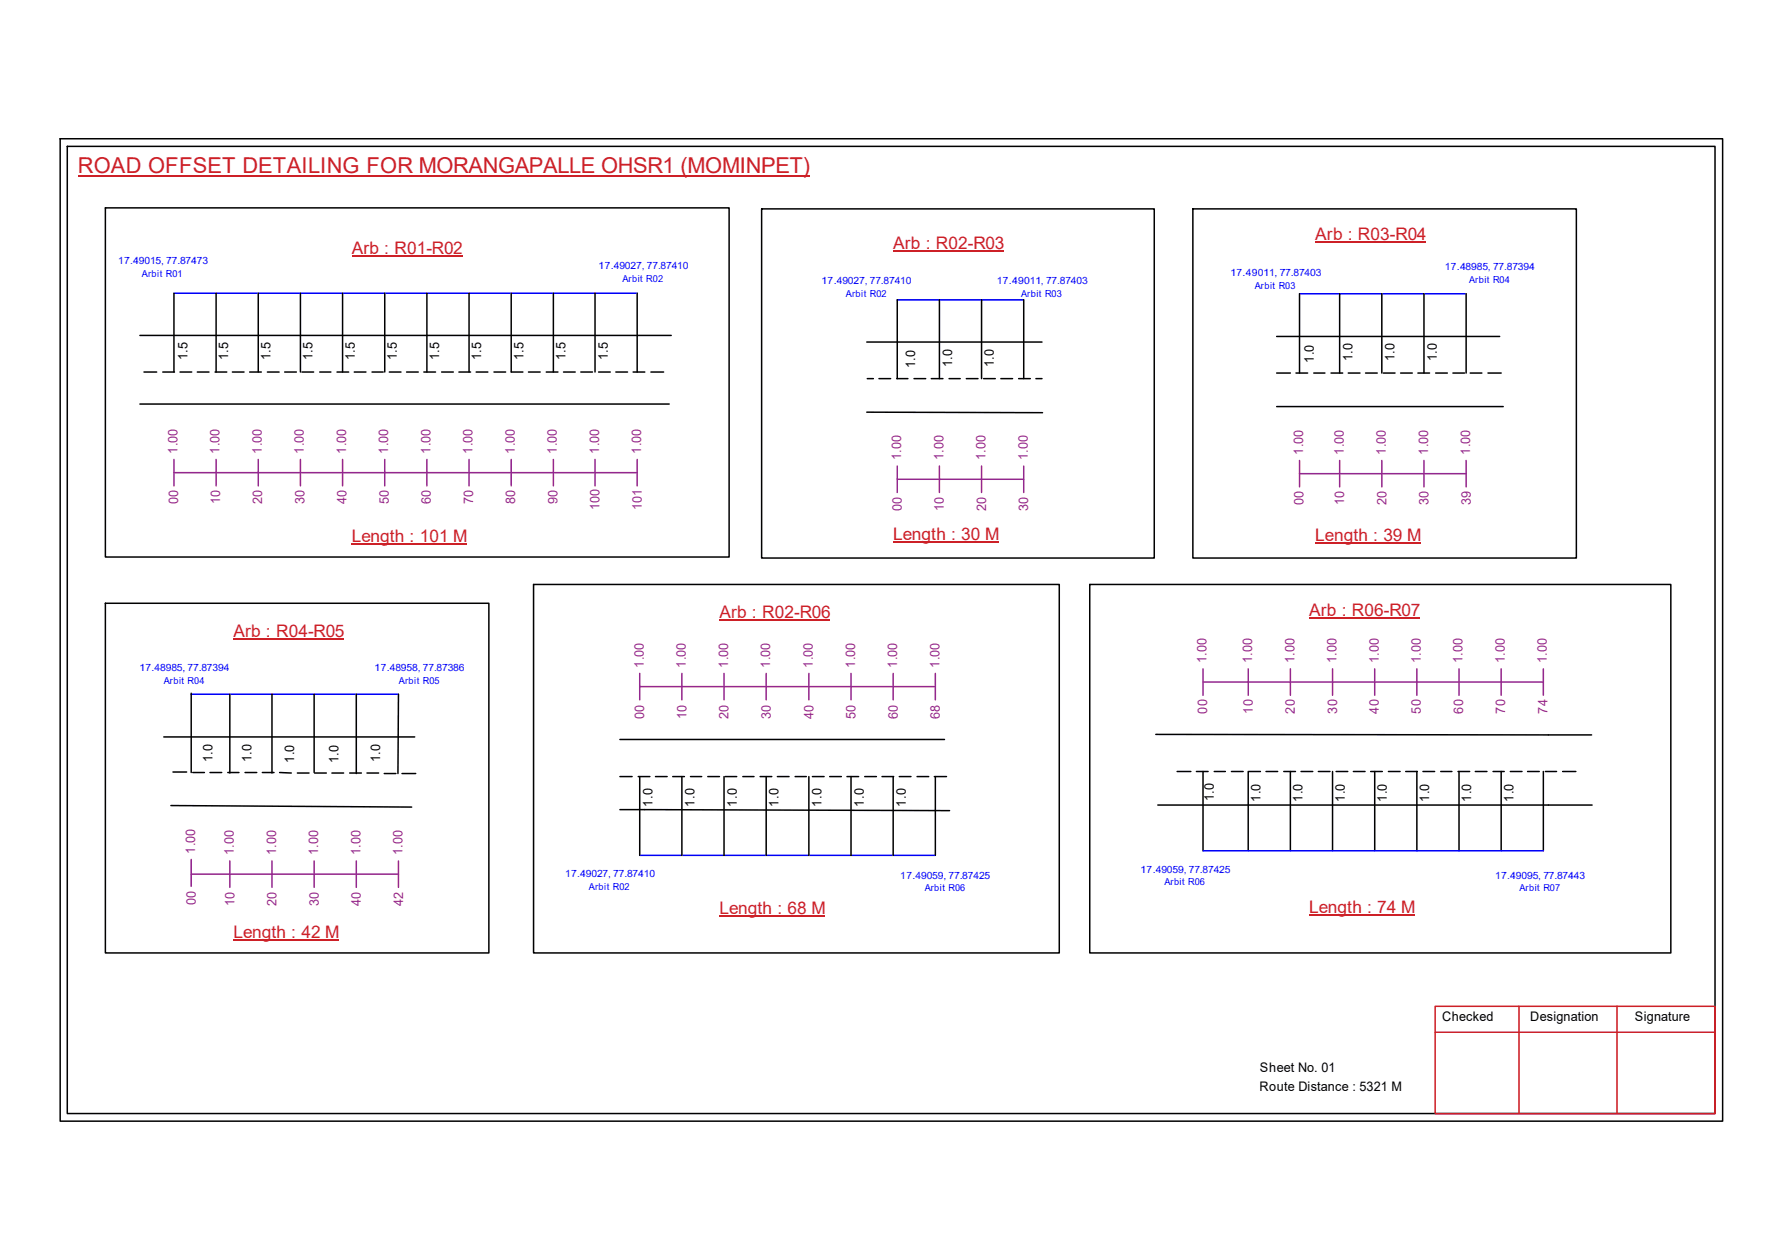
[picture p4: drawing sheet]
<svg xmlns="http://www.w3.org/2000/svg" width="297mm" height="210mm" viewBox="0 0 297 210" stroke-linecap="round" stroke-linejoin="round" font-family="sans-serif">
<defs><g id="words">
<text font-size="3.6" fill="#cd2027" x="13" y="28.9">ROAD OFFSET DETAILING FOR MORANGAPALLE OHSR1 (MOMINPET)</text>
<g font-size="2.9" fill="#cd2027">
<text x="148.9" y="41.5">Arb : R02-R03</text>
<text x="219.2" y="40">Arb : R03-R04</text>
<text x="58.6" y="42.3">Arb : R01-R02</text>
<text x="58.6" y="90.3">Length : 101 M</text>
<text x="148.9" y="90">Length : 30 M</text>
<text x="219.2" y="90.1">Length : 39 M</text>
<text x="38.9" y="106.1">Arb : R04-R05</text>
<text x="119.9" y="103">Arb : R02-R06</text>
<text x="218.2" y="102.6">Arb : R06-R07</text>
<text x="119.9" y="152.3">Length : 68 M</text>
<text x="218.2" y="152.1">Length : 74 M</text>
<text x="38.9" y="156.2">Length : 42 M</text>
</g>
<g font-size="2.2">
<text x="31.3" y="60" transform="rotate(-90 31.3 60)">1.5</text>
<text x="38.1" y="60" transform="rotate(-90 38.1 60)">1.5</text>
<text x="45.1" y="60" transform="rotate(-90 45.1 60)">1.5</text>
<text x="52.1" y="60" transform="rotate(-90 52.1 60)">1.5</text>
<text x="59.1" y="60" transform="rotate(-90 59.1 60)">1.5</text>
<text x="66.2" y="60" transform="rotate(-90 66.2 60)">1.5</text>
<text x="73.2" y="60" transform="rotate(-90 73.2 60)">1.5</text>
<text x="80.2" y="60" transform="rotate(-90 80.2 60)">1.5</text>
<text x="87.2" y="60" transform="rotate(-90 87.2 60)">1.5</text>
<text x="94.3" y="60" transform="rotate(-90 94.3 60)">1.5</text>
<text x="101.3" y="60" transform="rotate(-90 101.3 60)">1.5</text>
<text x="152.5" y="61.4" transform="rotate(-90 152.5 61.4)">1.0</text>
<text x="158.7" y="61.2" transform="rotate(-90 158.7 61.2)">1.0</text>
<text x="165.6" y="61.2" transform="rotate(-90 165.6 61.2)">1.0</text>
<text x="219" y="60.5" transform="rotate(-90 219 60.5)">1.0</text>
<text x="225.4" y="60.2" transform="rotate(-90 225.4 60.2)">1.0</text>
<text x="232.4" y="60.2" transform="rotate(-90 232.4 60.2)">1.0</text>
<text x="239.5" y="60.2" transform="rotate(-90 239.5 60.2)">1.0</text>
<text x="35.4" y="127" transform="rotate(-90 35.4 127)">1.0</text>
<text x="41.9" y="127" transform="rotate(-90 41.9 127)">1.0</text>
<text x="49.1" y="127.1" transform="rotate(-90 49.1 127.1)">1.0</text>
<text x="56.4" y="127.2" transform="rotate(-90 56.4 127.2)">1.0</text>
<text x="63.4" y="127" transform="rotate(-90 63.4 127)">1.0</text>
<text x="108.8" y="134.4" transform="rotate(-90 108.8 134.4)">1.0</text>
<text x="115.8" y="134.4" transform="rotate(-90 115.8 134.4)">1.0</text>
<text x="122.8" y="134.4" transform="rotate(-90 122.8 134.4)">1.0</text>
<text x="129.7" y="134.4" transform="rotate(-90 129.7 134.4)">1.0</text>
<text x="136.9" y="134.4" transform="rotate(-90 136.9 134.4)">1.0</text>
<text x="144" y="134.4" transform="rotate(-90 144 134.4)">1.0</text>
<text x="151" y="134.4" transform="rotate(-90 151 134.4)">1.0</text>
<text x="202.3" y="133.5" transform="rotate(-90 202.3 133.5)">1.0</text>
<text x="210.1" y="133.6" transform="rotate(-90 210.1 133.6)">1.0</text>
<text x="217.1" y="133.6" transform="rotate(-90 217.1 133.6)">1.0</text>
<text x="224.2" y="133.6" transform="rotate(-90 224.2 133.6)">1.0</text>
<text x="231.2" y="133.6" transform="rotate(-90 231.2 133.6)">1.0</text>
<text x="238.2" y="133.6" transform="rotate(-90 238.2 133.6)">1.0</text>
<text x="245.2" y="133.6" transform="rotate(-90 245.2 133.6)">1.0</text>
<text x="252.3" y="133.6" transform="rotate(-90 252.3 133.6)">1.0</text>
<text x="240.4" y="170.1">Checked</text>
<text x="255.1" y="170.1">Designation</text>
<text x="272.5" y="170.1">Signature</text>
<text x="210" y="178.6">Sheet No. 01</text>
<text x="209.9" y="181.7">Route Distance : 5321 M</text>
</g>
<g font-size="2.2" fill="#93278f">
<text x="29.6" y="75.6" transform="rotate(-90 29.6 75.6)">1.00</text>
<text x="36.6" y="75.6" transform="rotate(-90 36.6 75.6)">1.00</text>
<text x="43.6" y="75.6" transform="rotate(-90 43.6 75.6)">1.00</text>
<text x="50.7" y="75.6" transform="rotate(-90 50.7 75.6)">1.00</text>
<text x="57.7" y="75.6" transform="rotate(-90 57.7 75.6)">1.00</text>
<text x="64.7" y="75.6" transform="rotate(-90 64.7 75.6)">1.00</text>
<text x="71.8" y="75.6" transform="rotate(-90 71.8 75.6)">1.00</text>
<text x="78.8" y="75.6" transform="rotate(-90 78.8 75.6)">1.00</text>
<text x="85.8" y="75.6" transform="rotate(-90 85.8 75.6)">1.00</text>
<text x="92.8" y="75.6" transform="rotate(-90 92.8 75.6)">1.00</text>
<text x="99.9" y="75.6" transform="rotate(-90 99.9 75.6)">1.00</text>
<text x="106.9" y="75.6" transform="rotate(-90 106.9 75.6)">1.00</text>
<text x="150.2" y="76.7" transform="rotate(-90 150.2 76.7)">1.00</text>
<text x="157.3" y="76.7" transform="rotate(-90 157.3 76.7)">1.00</text>
<text x="164.3" y="76.7" transform="rotate(-90 164.3 76.7)">1.00</text>
<text x="171.3" y="76.7" transform="rotate(-90 171.3 76.7)">1.00</text>
<text x="217.2" y="75.8" transform="rotate(-90 217.2 75.8)">1.00</text>
<text x="224" y="75.8" transform="rotate(-90 224 75.8)">1.00</text>
<text x="231" y="75.8" transform="rotate(-90 231 75.8)">1.00</text>
<text x="238" y="75.8" transform="rotate(-90 238 75.8)">1.00</text>
<text x="245.1" y="75.8" transform="rotate(-90 245.1 75.8)">1.00</text>
<text x="29.7" y="84" transform="rotate(-90 29.7 84)">00</text>
<text x="36.7" y="84" transform="rotate(-90 36.7 84)">10</text>
<text x="43.7" y="84" transform="rotate(-90 43.7 84)">20</text>
<text x="50.8" y="84" transform="rotate(-90 50.8 84)">30</text>
<text x="57.8" y="84" transform="rotate(-90 57.8 84)">40</text>
<text x="64.8" y="84" transform="rotate(-90 64.8 84)">50</text>
<text x="71.8" y="84" transform="rotate(-90 71.8 84)">60</text>
<text x="78.9" y="84" transform="rotate(-90 78.9 84)">70</text>
<text x="85.9" y="84" transform="rotate(-90 85.9 84)">80</text>
<text x="92.9" y="84" transform="rotate(-90 92.9 84)">90</text>
<text x="99.9" y="85" transform="rotate(-90 99.9 85)">100</text>
<text x="107" y="85" transform="rotate(-90 107 85)">101</text>
<text x="150.3" y="85.2" transform="rotate(-90 150.3 85.2)">00</text>
<text x="157.3" y="85.2" transform="rotate(-90 157.3 85.2)">10</text>
<text x="164.4" y="85.2" transform="rotate(-90 164.4 85.2)">20</text>
<text x="171.4" y="85.2" transform="rotate(-90 171.4 85.2)">30</text>
<text x="217.3" y="84.2" transform="rotate(-90 217.3 84.2)">00</text>
<text x="224.1" y="84.2" transform="rotate(-90 224.1 84.2)">10</text>
<text x="231.1" y="84.2" transform="rotate(-90 231.1 84.2)">20</text>
<text x="238.1" y="84.2" transform="rotate(-90 238.1 84.2)">30</text>
<text x="245.1" y="84.2" transform="rotate(-90 245.1 84.2)">39</text>
<text x="107.3" y="111.3" transform="rotate(-90 107.3 111.3)">1.00</text>
<text x="114.3" y="111.3" transform="rotate(-90 114.3 111.3)">1.00</text>
<text x="121.4" y="111.3" transform="rotate(-90 121.4 111.3)">1.00</text>
<text x="128.4" y="111.3" transform="rotate(-90 128.4 111.3)">1.00</text>
<text x="135.5" y="111.3" transform="rotate(-90 135.5 111.3)">1.00</text>
<text x="142.5" y="111.3" transform="rotate(-90 142.5 111.3)">1.00</text>
<text x="149.6" y="111.3" transform="rotate(-90 149.6 111.3)">1.00</text>
<text x="156.6" y="111.3" transform="rotate(-90 156.6 111.3)">1.00</text>
<text x="201.1" y="110.5" transform="rotate(-90 201.1 110.5)">1.00</text>
<text x="208.7" y="110.5" transform="rotate(-90 208.7 110.5)">1.00</text>
<text x="215.8" y="110.5" transform="rotate(-90 215.8 110.5)">1.00</text>
<text x="222.8" y="110.5" transform="rotate(-90 222.8 110.5)">1.00</text>
<text x="229.8" y="110.5" transform="rotate(-90 229.8 110.5)">1.00</text>
<text x="236.9" y="110.5" transform="rotate(-90 236.9 110.5)">1.00</text>
<text x="243.8" y="110.5" transform="rotate(-90 243.8 110.5)">1.00</text>
<text x="250.8" y="110.5" transform="rotate(-90 250.8 110.5)">1.00</text>
<text x="257.8" y="110.5" transform="rotate(-90 257.8 110.5)">1.00</text>
<text x="107.4" y="119.7" transform="rotate(-90 107.4 119.7)">00</text>
<text x="114.4" y="119.7" transform="rotate(-90 114.4 119.7)">10</text>
<text x="121.5" y="119.7" transform="rotate(-90 121.5 119.7)">20</text>
<text x="128.5" y="119.7" transform="rotate(-90 128.5 119.7)">30</text>
<text x="135.6" y="119.7" transform="rotate(-90 135.6 119.7)">40</text>
<text x="142.6" y="119.7" transform="rotate(-90 142.6 119.7)">50</text>
<text x="149.6" y="119.7" transform="rotate(-90 149.6 119.7)">60</text>
<text x="156.7" y="119.7" transform="rotate(-90 156.7 119.7)">68</text>
<text x="201.2" y="118.9" transform="rotate(-90 201.2 118.9)">00</text>
<text x="208.8" y="118.9" transform="rotate(-90 208.8 118.9)">10</text>
<text x="215.9" y="118.9" transform="rotate(-90 215.9 118.9)">20</text>
<text x="222.9" y="118.9" transform="rotate(-90 222.9 118.9)">30</text>
<text x="229.8" y="118.9" transform="rotate(-90 229.8 118.9)">40</text>
<text x="236.9" y="118.9" transform="rotate(-90 236.9 118.9)">50</text>
<text x="243.9" y="118.9" transform="rotate(-90 243.9 118.9)">60</text>
<text x="250.9" y="118.9" transform="rotate(-90 250.9 118.9)">70</text>
<text x="257.9" y="118.9" transform="rotate(-90 257.9 118.9)">74</text>
<text x="32.6" y="142.2" transform="rotate(-90 32.6 142.2)">1.00</text>
<text x="39" y="142.5" transform="rotate(-90 39 142.5)">1.00</text>
<text x="46" y="142.5" transform="rotate(-90 46 142.5)">1.00</text>
<text x="53" y="142.5" transform="rotate(-90 53 142.5)">1.00</text>
<text x="60.1" y="142.5" transform="rotate(-90 60.1 142.5)">1.00</text>
<text x="67.1" y="142.5" transform="rotate(-90 67.1 142.5)">1.00</text>
<text x="32.6" y="150.7" transform="rotate(-90 32.6 150.7)">00</text>
<text x="39.1" y="150.9" transform="rotate(-90 39.1 150.9)">10</text>
<text x="46.1" y="150.9" transform="rotate(-90 46.1 150.9)">20</text>
<text x="53.1" y="150.9" transform="rotate(-90 53.1 150.9)">30</text>
<text x="60.2" y="150.9" transform="rotate(-90 60.2 150.9)">40</text>
<text x="67.2" y="150.9" transform="rotate(-90 67.2 150.9)">42</text>
</g>
<g font-size="1.7" fill="#00f">
<text x="19.7" y="44">17.49015, 77.87473</text>
<text x="99.8" y="44.9">17.49027, 77.87410</text>
<text x="136.9" y="47.3">17.49027, 77.87410</text>
<text x="166.2" y="47.2">17.49011, 77.87403</text>
<text x="205.1" y="46">17.49011, 77.87403</text>
<text x="240.8" y="45">17.48985, 77.87394</text>
<text x="23.2" y="111.8">17.48985, 77.87394</text>
<text x="62.4" y="111.8">17.48958, 77.87386</text>
<text x="94.2" y="146.1">17.49027, 77.87410</text>
<text x="150.1" y="146.4">17.49059, 77.87425</text>
<text x="190.1" y="145.4">17.49059, 77.87425</text>
<text x="249.2" y="146.4">17.49095, 77.87443</text>
</g>
<g font-size="1.6" fill="#00f">
<text x="23.7" y="46.1">Arbit R01</text>
<text x="103.8" y="47">Arbit R02</text>
<text x="244.9" y="47.2">Arbit R04</text>
<text x="141" y="49.4">Arbit R02</text>
<text x="170.2" y="49.4">Arbit R03</text>
<text x="209.2" y="48.1">Arbit R03</text>
<text x="27.3" y="113.9">Arbit R04</text>
<text x="66.5" y="113.9">Arbit R05</text>
<text x="98.2" y="148.3">Arbit R02</text>
<text x="154.1" y="148.5">Arbit R06</text>
<text x="194.1" y="147.5">Arbit R06</text>
<text x="253.3" y="148.5">Arbit R07</text>
</g>
</g></defs>
<g fill="none" stroke="#000" stroke-width=".25">
<path d="M10 23.1h277.1v163.7h-277.1zM11.2 24.4h274.7v161.1h-274.7zM17.6 34.6h103.9v58.2h-103.9zM127 34.8h65.4v58.2h-65.4zM198.8 34.8h64v58.2h-64zM23.3 55.9h88.6M29 48.9v13.1M36 48.9v13.1M43 48.9v13.1M50.1 48.9v13.1M57.1 48.9v13.1M64.1 48.9v13.1"/>
<path d="M71.2 48.9v13.1M78.2 48.9v13.1M85.2 48.9v13.1h2M92.2 48.9v13.1M99.2 48.9v13.1M106.2 48.9v13.1M144.5 57h29.2M149.6 50v13.1M156.6 50v13.1M163.6 50v13.1M170.6 50v13.1M212.8 56h37.2"/>
<path d="M216.6 48.9v13.2M223.3 48.9v13.2M230.3 48.9v13.2M237.4 48.9v13.2M244.4 48.9v13.2M23.3 67.3h88.2M24 62h2.1M27.1 62h2M30 62h2M32.9 62h1.9M35.9 62h1.9M38.7 62h2"/>
<path d="M41.6 62h2M44.6 62h1.9M47.5 62h1.9M50.3 62h2M53.3 62h1.9M56.2 62h1.9M59.1 62h1.9M62 62h1.9M64.9 62h1.9M67.8 62h1.9M70.7 62h1.9M73.6 62h2"/>
<path d="M76.5 62h1.9M79.4 62h1.9M82.3 62h2M88.1 62h1.9M91.1 62h1.9M93.9 62h2M96.8 62h2M99.8 62h1.9M102.7 62h1.9M105.5 62h2M108.5 62h2.1M144.5 68.7h29.3"/>
<path d="M144.6 63.1h1M146.5 63.1h2M149.5 63.1h1.8M152.4 63.1h1.9M155.2 63.1h2M158.2 63.1h1.9M161.1 63.1h1.9M164 63.1h1.9M166.8 63.1h2M169.8 63.1h1.9M172.7 63.1h1M212.8 67.7h37.8"/>
<path d="M212.8 62.1h2.3M216 62.1h2M219 62.1h1.8M221.9 62.1h1.9M224.7 62.1h2M227.6 62.1h2M230.6 62.1h1.9M233.5 62.1h1.9M236.3 62.1h2M239.3 62.1h2M242.2 62.1h1.9M245.1 62.1h1.9"/>
<path d="M248 62.1h2.2M88.9 97.4h87.7v61.3h-87.7zM181.6 97.4h96.9v61.3h-96.9zM17.6 100.5h63.9v58.2h-63.9zM31.9 115.5v13.2M38.3 115.7v13.1M45.3 115.7v13.1M52.4 115.7v13M59.4 115.7v13.2M66.4 115.7l-.1 13.2M27.3 122.8h41.8M28.5 134.2l40.1 .3"/>
<path d="M28.8 128.6h2.3M32.1 128.7h2M35 128.7h2M38 128.7h1.8M40.8 128.7h2M43.7 128.7h2M46.6 128.7l2 .1M49.6 128.8h1.9M52.4 128.8h2M55.3 128.8h2M58.3 128.8h1.9M61.2 128.8h1.9"/>
<path d="M64 128.9h2M67 128.9h2.3M103.3 134.9l55 .1M103.3 129.4h2.1M103.3 123.2h54.1M106.4 129.4h1.9M106.6 129.4v13.1M109.3 129.4h1.9M112.1 129.4h2M113.7 129.4v13.1M115.1 129.4h1.9M118 129.4h1.9"/>
<path d="M120.7 129.4v13.1M120.9 129.4h1.9M123.8 129.4h1.9M126.7 129.4h1.9M127.7 129.4v13.1M129.6 129.4h1.9M132.5 129.4h1.9M134.8 129.4v13.1M135.4 129.4h2M138.3 129.4h1.9M141.2 129.4h1.9M141.9 129.4v13.1"/>
<path d="M144.1 129.4h2M147 129.4h2M148.9 129.4v13.1M149.9 129.4h1.9M152.9 129.4h1.9M155.7 129.4h2.1M155.9 129.4v13.1M192.7 122.3l72.6 .1M193 134.1h72.4M196.2 128.5h2.3M199.4 128.5h2M200.5 128.5v13.2"/>
<path d="M202.4 128.5h1.9M205.3 128.5h1.9M208.1 128.5v13.2M208.1 128.5h2M211 128.5h2M214 128.5h1.9M215.1 128.5v13.2M216.9 128.5h1.9M219.7 128.5h2M222.1 128.5v13.2M222.7 128.5h2M225.6 128.5h1.9"/>
<path d="M228.5 128.5h1.9M229.1 128.5v13.2M231.4 128.5h2M234.3 128.5h2M236.2 128.5v13.2M237.2 128.5h1.9M240.2 128.5h1.8M243 128.5h2M243.2 128.5v13.2M245.9 128.5h2M248.9 128.5h1.8M250.2 128.5v13.2"/>
<path d="M251.8 128.5h1.9M254.6 128.5h2M257.3 128.5v13.2M257.6 128.5h1.9M260.5 128.5h2.2"/>
</g>
<path d="M239.2 167.6h46.7v17.9h-46.7zM239.2 172h46.7M253.2 167.6v17.9M269.5 167.6v17.9" fill="none" stroke="#cc1f26" stroke-width=".25"/>
<path d="M13 29.3h122" fill="none" stroke="#cd2027" stroke-width=".25"/>
<path d="M29 48.9h77.2M149.6 50h21M216.6 48.9h27.8M31.9 115.7h34.5M106.6 142.5h49.3M200.5 141.7h56.8" fill="none" stroke="#00f" stroke-width=".25"/>
<g fill="none" stroke="#93278f" stroke-width=".25">
<path d="M29 78.7h77.2M29 76.5v4.4M36 76.5v4.4M43 76.5v4.4M50.1 76.5v4.4M57.1 76.5v4.4M64.1 76.5v4.4M71.2 76.5v4.4M78.2 76.5v4.4M85.2 76.5v4.4M92.2 76.5v4.4M99.2 76.5v4.4"/>
<path d="M106.2 76.5v4.4M149.6 79.8h21M149.6 77.6v4.4M156.6 77.6v4.4M163.6 77.6v4.4M170.6 77.6v4.4M216.6 78.9h27.8M216.6 76.7v4.4M223.3 76.7v4.4M230.3 76.7v4.4M237.4 76.7v4.4M244.4 76.7v4.4"/>
<path d="M106.6 114.4h49.3M106.6 112.2v4.4M113.7 112.2v4.4M120.7 112.2v4.4M127.7 112.2v4.4M134.8 112.2v4.4M141.9 112.2v4.4M148.9 112.2v4.4M155.9 112.2v4.4M200.5 113.6h56.8M200.5 111.4v4.4M208.1 111.4v4.4"/>
<path d="M215.1 111.4v4.4M222.1 111.4v4.4M229.1 111.4v4.4M236.2 111.4v4.4M243.2 111.4v4.4M250.2 111.4v4.4M257.3 111.4v4.4M31.9 145.6h34.5M31.9 143.2v4.5M38.3 143.4v4.4M45.3 143.4v4.4M52.4 143.4v4.4"/>
<path d="M59.4 143.4v4.4M66.4 143.4v4.4"/>
</g>
<path d="M58.6 42.7h18.5M148.9 41.8h18.4M219.2 40.3h18.5M58.6 90.7h19.2M148.9 90.3h17.6M219.2 90.4h17.7M38.9 106.4h18.5M119.9 103.3h18.5M218.2 103h18.5M38.9 156.5h17.6M119.9 152.7h17.6M218.2 152.5h17.6" fill="none" stroke="#cd2027" stroke-width=".17"/>
<use href="#words"/>
</svg>
